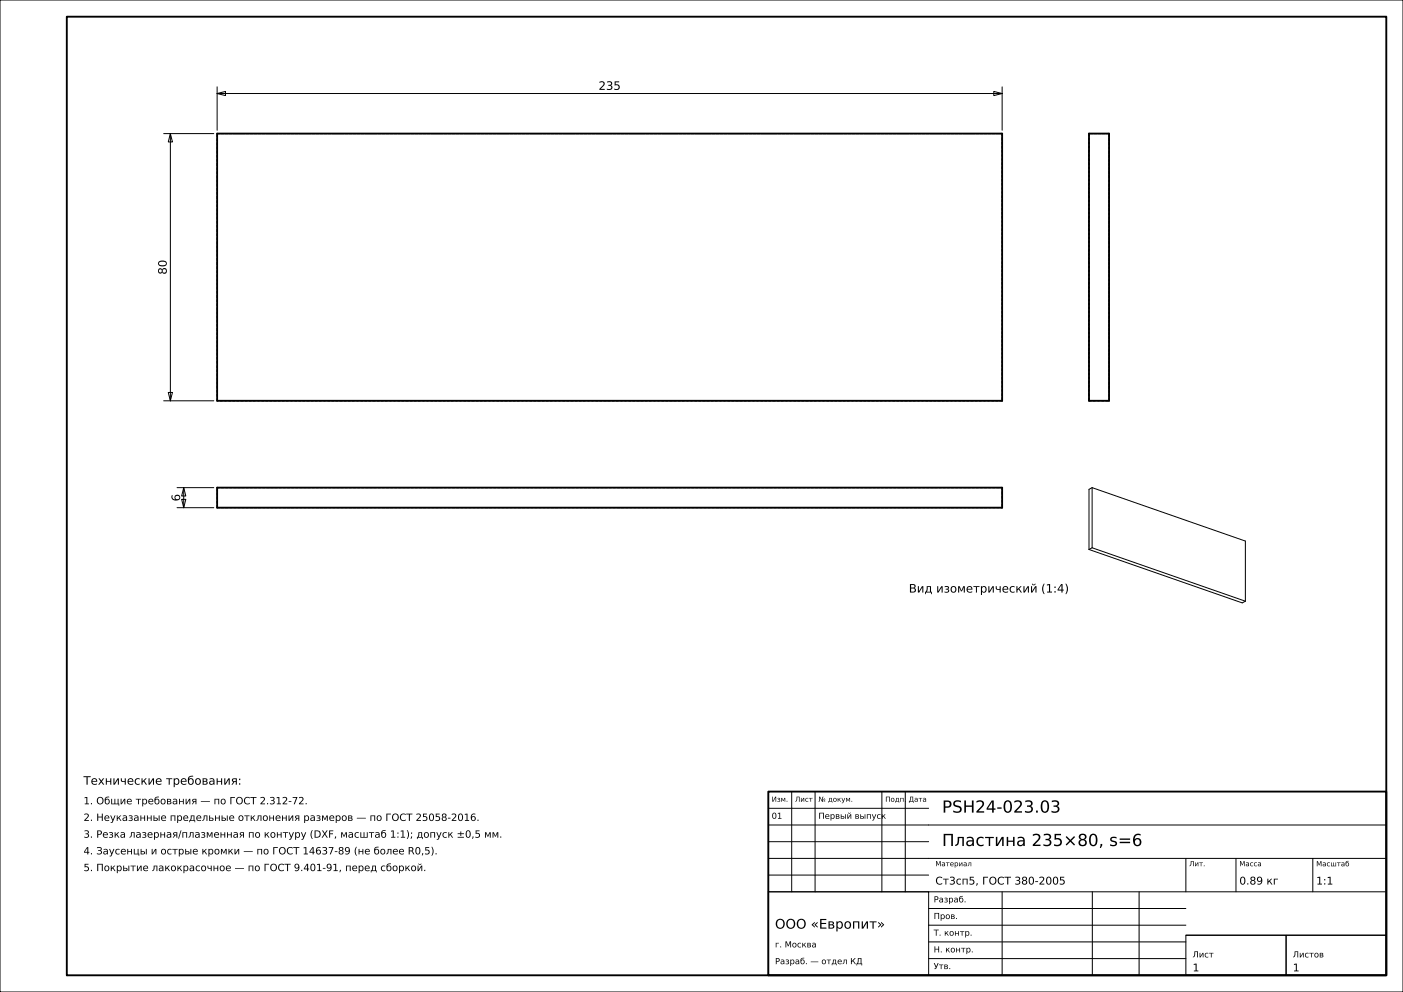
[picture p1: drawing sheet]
<svg xmlns="http://www.w3.org/2000/svg" width="420mm" height="297mm" viewBox="0 0 420 297" stroke-linecap="round" stroke-linejoin="round" font-family="sans-serif">
<defs><g id="words">
<g font-size="5">
<text x="282" y="243.3">PSH24-023.03</text>
<text x="282" y="253.3">Пластина 235×80, s=6</text>
</g>
<text font-size="4" x="232" y="278">ООО «Европит»</text>
<g font-size="3.5">
<text x="179.2" y="26.9">235</text>
<text x="49.9" y="82.2" transform="rotate(-90 49.9 82.2)">80</text>
<text x="53.9" y="150.1" transform="rotate(-90 53.9 150.1)">6</text>
<text x="272.1" y="177.4">Вид изометрический (1:4)</text>
<text x="25" y="234.9">Технические требования:</text>
</g>
<g font-size="3.2">
<text x="280" y="264.8">Ст3сп5, ГОСТ 380-2005</text>
<text x="371" y="264.8">0.89 кг</text>
<text x="394" y="264.8">1:1</text>
<text x="357" y="290.8">1</text>
<text x="387" y="290.8">1</text>
</g>
<g font-size="3">
<text x="25" y="240.8">1. Общие требования — по ГОСТ 2.312-72.</text>
<text x="25" y="245.8">2. Неуказанные предельные отклонения размеров — по ГОСТ 25058-2016.</text>
<text x="25" y="250.8">3. Резка лазерная/плазменная по контуру (DXF, масштаб 1:1); допуск ±0,5 мм.</text>
<text x="25" y="255.8">4. Заусенцы и острые кромки — по ГОСТ 14637-89 (не более R0,5).</text>
<text x="25" y="260.8">5. Покрытие лакокрасочное — по ГОСТ 9.401-91, перед сборкой.</text>
</g>
<g font-size="2.5">
<text x="231" y="245.1">01</text>
<text x="245" y="245.1">Первый выпуск</text>
<text x="279.5" y="270.2">Разраб.</text>
<text x="279.5" y="275.1">Пров.</text>
<text x="279.5" y="280.1">Т. контр.</text>
<text x="232" y="283.6">г. Москва</text>
<text x="279.5" y="285.1">Н. контр.</text>
<text x="357" y="286.6">Лист</text>
<text x="387" y="286.6">Листов</text>
<text x="232" y="288.7">Разраб. — отдел КД</text>
<text x="279.5" y="290.1">Утв.</text>
</g>
<g font-size="2.1">
<text x="231" y="240">Изм.</text>
<text x="238" y="240">Лист</text>
<text x="245" y="240">№ докум.</text>
<text x="265" y="240">Подп.</text>
<text x="272" y="240">Дата</text>
<text x="280" y="259.3">Материал</text>
<text x="356" y="259.3">Лит.</text>
<text x="371" y="259.3">Масса</text>
<text x="394" y="259.4">Масштаб</text>
</g>
</g></defs>
<g fill="none" stroke="#000" stroke-width=".3">
<path d="M0 0h420v297h-420zM49 40h15M51 40l.6 2.5h-1.2zM51 40v80M65 28l2.5-.6v1.2zM65 26v13M65 28h235M297.5 27.4l2.5 .6-2.5 .6zM300 26v13M50.4 117.5h1.2l-.6 2.5zM49 120h15M53 152h11"/>
<path d="M53 146h11M54.4 149.5h1.2l-.6 2.5zM55 146l.6 2.5h-1.2zM55 146v6M326.9 146l-.9 .5v18M326.9 146v18M326.9 146l45.9 16v18M326 164.5l45.9 16 .9-.5M326.9 164l-.9 .5M326.9 164l45.9 16M237 237v30M244 237v30"/>
<path d="M264 237v30M271 237v30M230 257h185M230 252h48M230 247h185M230 242h48M355 257v10M370 257v10M393 257v10M230 267h48v25h-48zM230 267h185M230 262h48"/>
<path d="M278 277h77M278 272h77M300 267v25M327 267v25M341 267v25M278 287h77M278 282h77M355 280h30v12h-30zM355 280h60M385 280h30v12h-30z"/>
</g>
<path d="M20 5h395v287h-395zM65 40h235v80h-235zM326 40h6v80h-6zM65 146h235v6h-235zM230 237h185v55h-185z" fill="none" stroke="#000" stroke-width=".56"/>
<path d="M65 40h235M300 40v80M326 40v80M332 40h-6M65 120v-80M300 120h-235M326 120h6M332 120v-80M65 152v-6M65 152h235M65 146h235M300 146v6" fill="none" stroke="#000" stroke-width=".3" stroke-dasharray=".7 .5" stroke-linecap="butt"/>
<use href="#words"/>
</svg>
